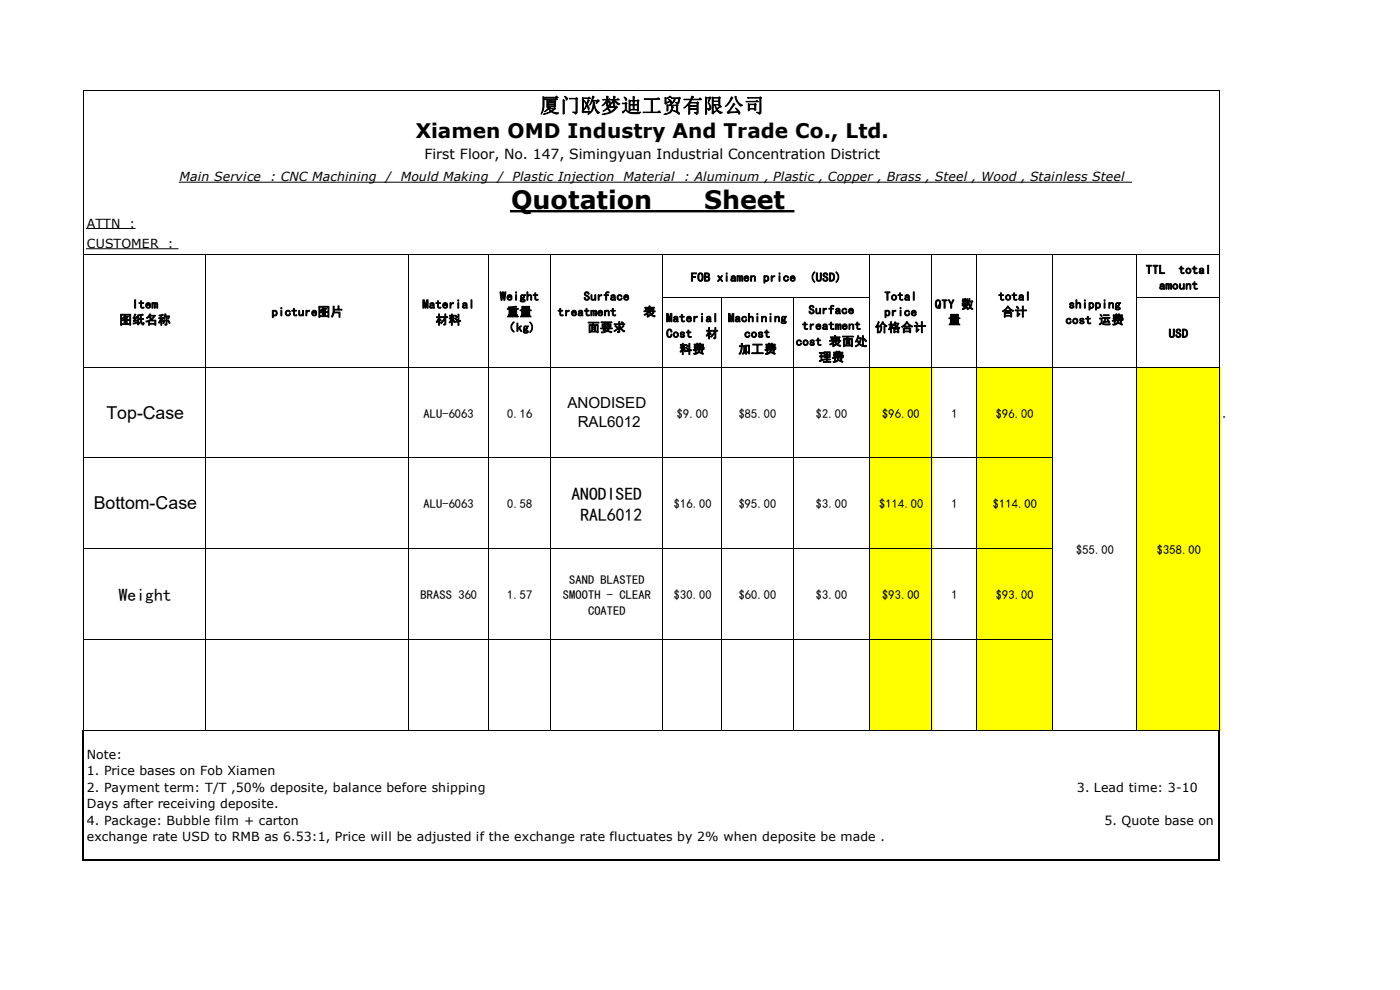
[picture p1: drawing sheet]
<svg xmlns="http://www.w3.org/2000/svg" width="297mm" height="210mm" viewBox="0 0 297 210" stroke-linecap="round" stroke-linejoin="round" font-family="sans-serif">
<defs><g id="words">
<g font-size="5.4">
<text x="108.4" y="44.4">Quotation</text>
<text x="149.4" y="44.4">Sheet</text>
</g>
<g font-size="4.3">
<text x="114.4" y="23.9">厦门欧梦迪工贸有限公司</text>
<text x="88.2" y="29.4">Xiamen OMD Industry And Trade Co., Ltd.</text>
</g>
<g font-size="3.8">
<text x="22.6" y="88.8">Top-Case</text>
<text x="121.2" y="106.1">ANODISED</text>
<text x="19.9" y="108">Bottom-Case</text>
<text x="123.1" y="110.6">RAL6012</text>
<text x="25.2" y="127.6">Weight</text>
</g>
<g font-size="3.2">
<text x="120.4" y="86.6">ANODISED</text>
<text x="122.6" y="90.6">RAL6012</text>
</g>
<g font-size="3">
<text x="90" y="33.7">First Floor, No. 147, Simingyuan Industrial Concentration District</text>
<text x="259.4" y="88.7">.</text>
</g>
<g font-size="2.7">
<text x="38.1" y="38.5">Main Service</text>
<text x="57.4" y="38.5">: CNC Machining</text>
<text x="81.8" y="38.5">/ Mould Making</text>
<text x="105.6" y="38.5">/ Plastic Injection</text>
<text x="132.3" y="38.5">Material</text>
<text x="145.1" y="38.5">: Aluminum , Plastic , Copper , Brass , Steel , Wood , Stainless Steel</text>
<text x="18.4" y="48.3">ATTN</text>
<text x="18.4" y="52.6">CUSTOMER</text>
<text x="27.4" y="48.3">:</text>
<text x="35.6" y="52.6">:</text>
<text x="146.5" y="59.7">FOB xiamen price</text>
<text x="171.7" y="59.7">(USD)</text>
<text x="243.1" y="58.1">TTL</text>
<text x="250.1" y="58.1">total</text>
<text x="28" y="65.4">Item</text>
<text x="89.6" y="65.4">Material</text>
<text x="106.1" y="63.7">Weight</text>
<text x="123.8" y="63.7">Surface</text>
<text x="187.6" y="63.7">Total</text>
<text x="198.3" y="65.4">QTY 数</text>
<text x="211.8" y="63.7">total</text>
<text x="226.7" y="65.4">shipping</text>
<text x="245.9" y="61.4">amount</text>
<text x="25.3" y="68.7">图纸名称</text>
<text x="57.6" y="67">picture图片</text>
<text x="92.4" y="68.7">材料</text>
<text x="106.7" y="70.4">（kg)</text>
<text x="107.5" y="67">重量</text>
<text x="118.3" y="67">treatment</text>
<text x="124.6" y="70.4">面要求</text>
<text x="136.5" y="67">表</text>
<text x="141.3" y="68.3">Material</text>
<text x="141.3" y="71.6">Cost</text>
<text x="149.7" y="71.6">材</text>
<text x="154.4" y="68.3">Machining</text>
<text x="157.9" y="71.6">cost</text>
<text x="170.2" y="69.9">treatment</text>
<text x="171.5" y="66.6">Surface</text>
<text x="185.6" y="70.4">价格合计</text>
<text x="187.6" y="67">price</text>
<text x="201.2" y="68.7">量</text>
<text x="212.5" y="67">合计</text>
<text x="226.1" y="68.7">cost 运费</text>
<text x="247.9" y="71.6">USD</text>
<text x="144.1" y="74.9">料费</text>
<text x="156.6" y="74.9">加工费</text>
<text x="168.8" y="73.3">cost 表面处</text>
<text x="173.7" y="76.6">理费</text>
<text x="89.8" y="88.6">ALU-6063</text>
<text x="107.6" y="88.6">0.16</text>
<text x="143.6" y="88.6">$9.00</text>
<text x="156.7" y="88.6">$85.00</text>
<text x="173.1" y="88.6">$2.00</text>
<text x="187.1" y="88.6">$96.00</text>
<text x="201.9" y="88.6">1</text>
<text x="211.2" y="88.6">$96.00</text>
<text x="89.8" y="107.8">ALU-6063</text>
<text x="107.6" y="107.8">0.58</text>
<text x="142.9" y="107.8">$16.00</text>
<text x="156.7" y="107.8">$95.00</text>
<text x="173.1" y="107.8">$3.00</text>
<text x="186.5" y="107.8">$114.00</text>
<text x="201.9" y="107.8">1</text>
<text x="210.6" y="107.8">$114.00</text>
<text x="228.3" y="117.5">$55.00</text>
<text x="245.4" y="117.5">$358.00</text>
<text x="120.7" y="123.8">SAND BLASTED</text>
<text x="89.2" y="127.1">BRASS 360</text>
<text x="107.6" y="127.1">1.57</text>
<text x="119.4" y="127.1">SMOOTH - CLEAR</text>
<text x="124.7" y="130.5">COATED</text>
<text x="142.9" y="127.1">$30.00</text>
<text x="156.7" y="127.1">$60.00</text>
<text x="173.1" y="127.1">$3.00</text>
<text x="187.1" y="127.1">$93.00</text>
<text x="201.9" y="127.1">1</text>
<text x="211.2" y="127.1">$93.00</text>
<text x="18.4" y="160.9">Note:</text>
<text x="18.4" y="164.5">1. Price bases on Fob Xiamen</text>
<text x="18.4" y="167.9">2. Payment term: T/T ,50% deposite, balance before shipping</text>
<text x="228.5" y="167.9">3. Lead time: 3-10</text>
<text x="18.4" y="171.5">Days after receiving deposite.</text>
<text x="18.4" y="174.9">4. Package: Bubble film + carton</text>
<text x="18.4" y="178.4">exchange rate USD to RMB as 6.53:1, Price will be adjusted if the exchange rate fluctuates by 2% when deposite be made .</text>
<text x="234.3" y="174.9">5. Quote base on</text>
</g>
</g></defs>
<g fill="#ff0">
<path d="M184.5 77.9h13.3v19.3h-13.3z" fill-rule="evenodd"/>
<path d="M207.2 77.9h16.1v19.3h-16.1z" fill-rule="evenodd"/>
<path d="M241.2 77.9h17.7v77.1h-17.7z" fill-rule="evenodd"/>
<path d="M184.5 97.2h13.3v19.3h-13.3z" fill-rule="evenodd"/>
<path d="M207.2 97.2h16.1v19.3h-16.1z" fill-rule="evenodd"/>
<path d="M184.5 116.4h13.3v19.3h-13.3z" fill-rule="evenodd"/>
<path d="M207.2 116.4h16.1v19.3h-16.1z" fill-rule="evenodd"/>
<path d="M184.5 135.7h13.3v19.3h-13.3z" fill-rule="evenodd"/>
<path d="M207.2 135.7h16.1v19.3h-16.1z" fill-rule="evenodd"/>
</g>
<g fill="none" stroke="#000" stroke-width=".21">
<path d="M17.7 19.2h241.2M17.8 19v135.8M258.8 19v135.8M38 38.6h202M17.7 54.1h241.2M18.3 48.5h10.3M18.3 52.8h19.5M43.6 54v101M86.7 54v101M103.5 54v101M116.7 54v101M140.6 54v101"/>
<path d="M184.5 54v101M197.7 54v101M207.2 54v101M223.2 54v101M241.2 54v101M17.7 77.9h241.2M140.5 63.2h44.1M153.1 63.1v91.9M168.2 63.1v91.9M241.1 63.2h17.8M17.7 97.1h205.6M17.7 116.4h205.6"/>
<path d="M17.7 135.6h205.6M17.9 154.9h240.5"/>
</g>
<path d="M108.4 44.8h59.9" fill="none" stroke="#000" stroke-width=".51"/>
<path d="M17.7 154.8v27.7M258.7 154.8v27.7M17.9 182.3h240.5" fill="none" stroke="#000" stroke-width=".42"/>
<use href="#words"/>
</svg>
